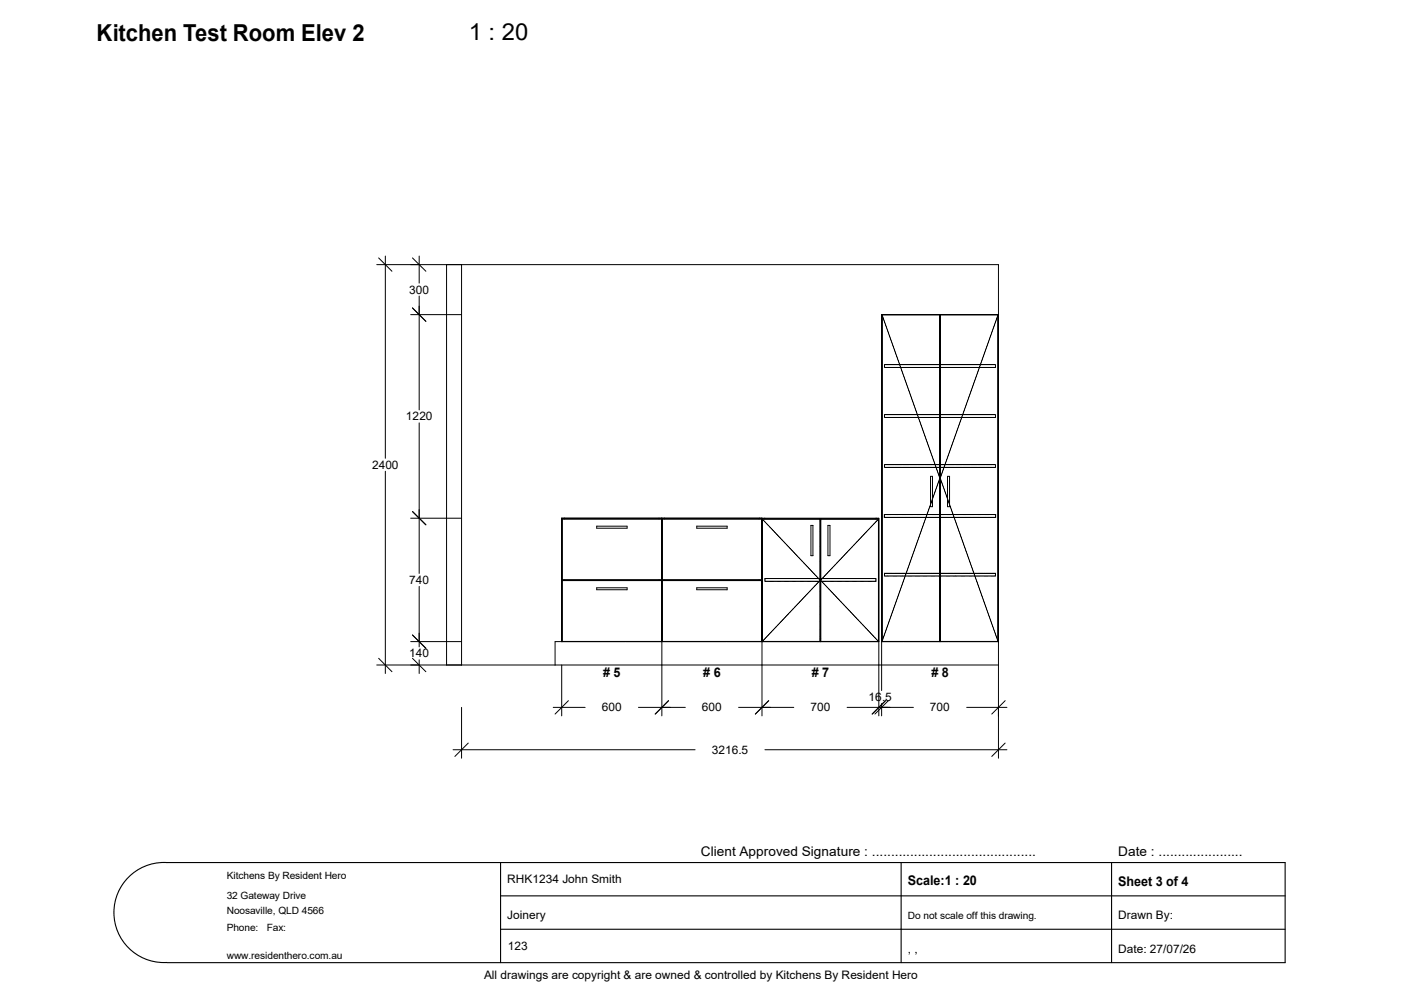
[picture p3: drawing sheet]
<svg xmlns="http://www.w3.org/2000/svg" width="420mm" height="297mm" viewBox="0 0 420 297" stroke-linecap="round" stroke-linejoin="round" font-family="sans-serif">
<defs><g id="words">
<g font-size="7">
<text x="29" y="12.2">Kitchen Test Room Elev 2</text>
<text x="140.4" y="12">1 : 20</text>
</g>
<g font-size="4">
<text x="180.7" y="203"># 5</text>
<text x="210.7" y="203"># 6</text>
<text x="243.2" y="203"># 7</text>
<text x="279" y="203"># 8</text>
<text x="210" y="256.5">Client Approved Signature : ...........................................</text>
<text x="335" y="256.5">Date : ......................</text>
<text x="272" y="265.3">Scale:1 : 20</text>
<text x="335" y="265.5">Sheet 3 of 4</text>
</g>
<g font-size="3.5">
<text x="122.6" y="88">300</text>
<text x="121.6" y="126">1220</text>
<text x="111.5" y="140.5">2400</text>
<text x="122.6" y="175">740</text>
<text x="122.6" y="197">140</text>
<text x="180.3" y="213.2">600</text>
<text x="210.3" y="213.2">600</text>
<text x="242.8" y="213.2">700</text>
<text x="260.2" y="210.1">16.5</text>
<text x="278.6" y="213.2">700</text>
<text x="213.2" y="225.9">3216.5</text>
<text x="152" y="264.5">RHK1234 John Smith</text>
<text x="152" y="275.5">Joinery</text>
<text x="335" y="275.5">Drawn By:</text>
<text x="152.1" y="284.6">123</text>
<text x="272" y="285.5">, ,</text>
<text x="335" y="285.5">Date: 27/07/26</text>
<text x="145" y="293.5">All drawings are copyright &amp; are owned &amp; controlled by Kitchens By Resident Hero</text>
</g>
<g font-size="3">
<text x="67.9" y="263.5">Kitchens By Resident Hero</text>
<text x="67.9" y="269.5">32 Gateway Drive</text>
<text x="67.9" y="274">Noosaville, QLD 4566</text>
<text x="272" y="275.5">Do not scale off this drawing.</text>
<text x="67.9" y="279">Phone:</text>
<text x="79.9" y="279">Fax:</text>
<text x="67.9" y="287.5">www.residenthero.com.au</text>
</g>
</g></defs>
<path d="M150 258.5v30M269.9 258.5v30M333 258.5v30M38.5 262.9a14.9 14.9 0 0 1 11.5-4.4h335v30h-335a15 15 0 0 1-14.6-8.9 15 15 0 0 1 3.1-16.7zM150 268.5h235M150 278.5h235" fill="none" stroke="#000" stroke-width=".33"/>
<g fill="none" stroke="#000" stroke-width=".3">
<path d="M112.9 79.3h186.2v147.9M113.4 77.3l4 4M115.4 76.7v60.7M123.6 77.3l4 4M125.6 76.7v8.2M133.8 79.3v120M138.3 79.3v120M123 94.3h15.3M123.6 92.3l4 4M125.6 88.7v34.2M264.2 94.3h17.4v98h-17.4M264.2 94.3v98"/>
<path d="M264.2 94.3l17.4 49-17.4 49M281.6 95.1h.1M299 94.3h-17.3v98h17.3M299 94.3v98M299 94.3l-17.3 49 17.3 49M299.1 94.3h-35v112.7M265 109.3h33.2v.8h-33.2zM125.6 126.7v45.2M265 124.3h33.2v.8h-33.2zM265 139.3h33.2v.8h-33.2zM115.4 141.2v60.6M123 155.3h15.3"/>
<path d="M123.6 153.3l4 4M168.4 155.5v18.4M168.4 155.5h29.8v18.4h-29.8M169.1 155.3v.2M178.8 157.7h9v.6h-9zM197.5 155.3v.2M198.3 155.3v59.2M198.3 155.5h29.9v18.4h-29.9M198.3 155.5v18.4M199.1 155.3v.2M208.7 157.7h9.1v.6h-9.1zM227.4 155.3v.2"/>
<path d="M228.3 155.3v59.2M228.3 155.5h17.4M228.3 155.5l.1 .1M228.3 155.5v36.8M228.3 155.5l17.4 18.4-17.4 18.4M229.1 155.3v.2M242.9 157.5h.6v9h-.6zM245.7 155.5v36.8h-17.4M245.7 155.5v.1M245.7 156.1h.1M245.8 155.5h17.4M245.8 155.5l.1 36.7"/>
<path d="M248 157.5h.6v9h-.6zM262.5 155.3v.2M263.2 155.5v36.7M263.2 155.5l-17.4 18.4 17.4 18.4M264.9 154.2h33.4v.9h-33.4zM278.8 142.8h.5v9.1h-.5zM283.8 142.8h.6v9.1h-.6zM125.6 175.8v18.1M168.3 173.9h60M168.4 174v18.2M168.4 174h29.8v18.2M169.1 173.9v.1"/>
<path d="M178.8 176.2h9v.6h-9zM197.5 173.9v.1M198.3 174l.1 18.2M198.3 174h29.9v18.2M199.1 173.9v.1M208.7 176.2h9.1v.6h-9.1zM227.4 173.9v.1M229.2 173.4h33.2v.8h-33.2zM265 171.8h33.2v.8h-33.2zM112.9 199.3h186.2M113.4 197.3l4 4M123 192.3h15.3"/>
<path d="M123.6 197.3l4 4M123.6 190.3l4 4M125.6 197.8v4M168.3 192.3v-37h95v59.2M168.3 199.3v15.2M168.4 192.2h29.8M198.2 192.2v.1M198.4 192.2h29.8M228.2 192.2v.1M245.7 191.5h.1M245.9 192.2h17.3M263.2 192.2v.1"/>
<path d="M263.3 192.3h-97v7M264.1 192.3h35M281.6 191.5h.1M138.3 212v15.2M165.7 212h9.6M170.3 210l-4 4M191.3 212h14M200.3 210l-4 4M221.2 212h16.6M230.3 210l-4 4M253.8 212h19.8M264.1 210.8v3.7"/>
<path d="M265.3 210l-4 4M266.1 210l-4 4M289.6 212h12M301.1 210l-4 4M135.7 224.7h72.5M140.3 222.7l-4 4M229.2 224.7h72.4M301.1 222.7l-4 4"/>
</g>
<use href="#words"/>
</svg>
